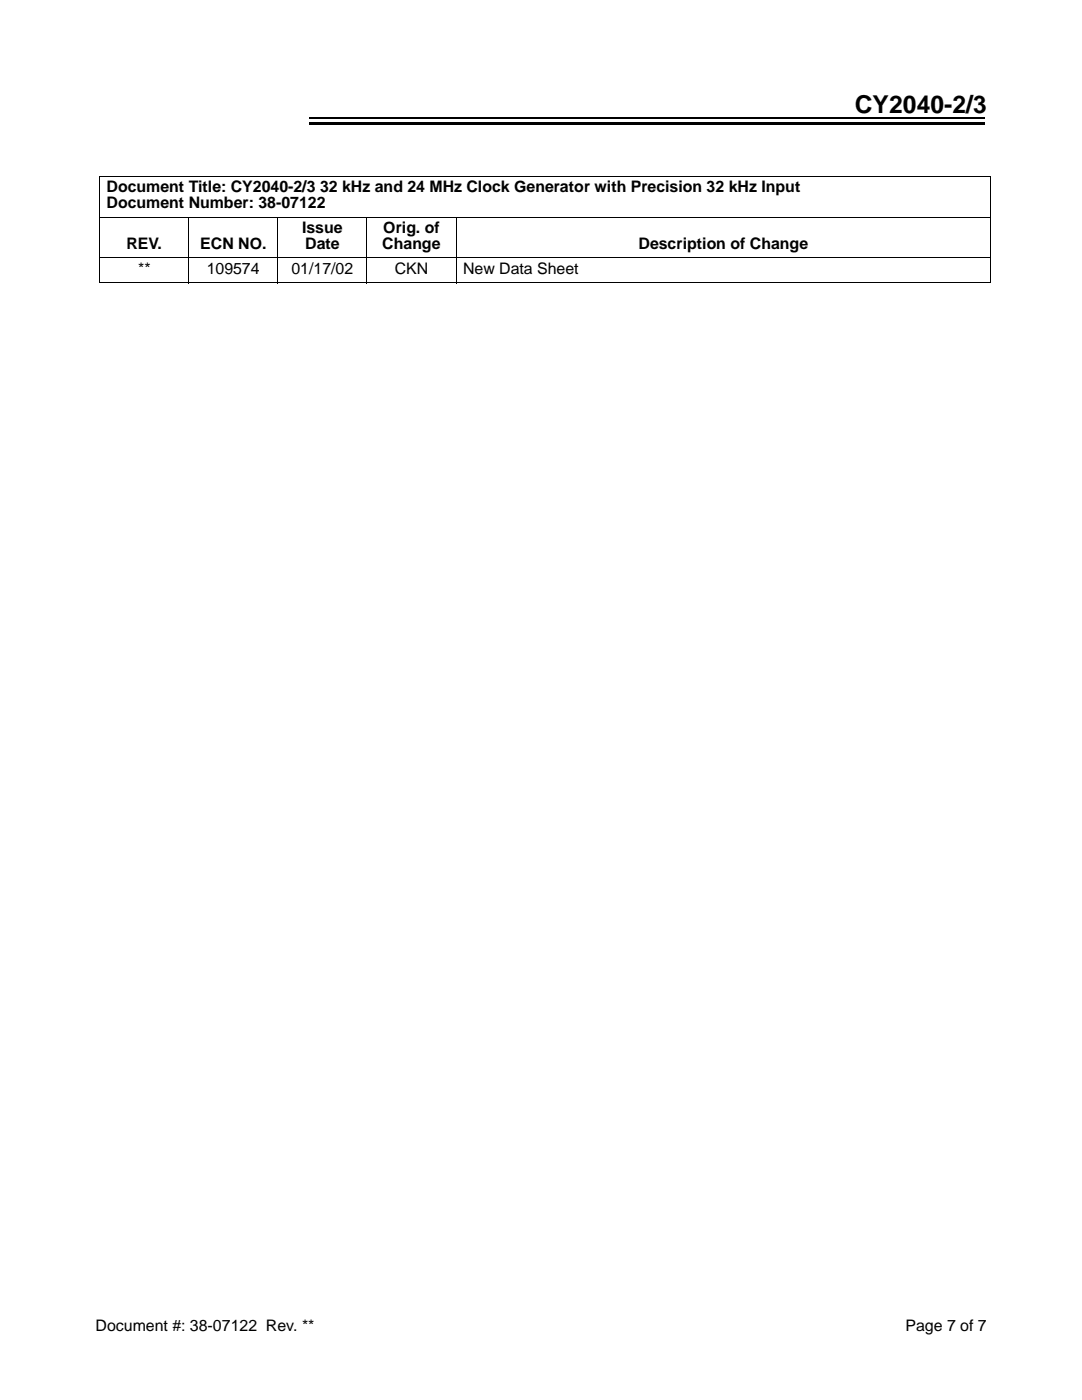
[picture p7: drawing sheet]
<svg xmlns="http://www.w3.org/2000/svg" width="216mm" height="279mm" viewBox="0 0 216 279" stroke-linecap="round" stroke-linejoin="round" font-family="sans-serif">
<defs><g id="words">
<text font-size="4.9" x="170.6" y="22.6">CY2040-2/3</text>
<g font-size="3.2">
<text x="21.3" y="41.6">Document Number: 38-07122</text>
<text x="21.3" y="38.4">Document Title: CY2040-2/3 32 kHz and 24 MHz Clock Generator with Precision 32 kHz Input</text>
<text x="60.3" y="46.5">Issue</text>
<text x="76.5" y="46.5">Orig. of</text>
<text x="25.2" y="49.7">REV.</text>
<text x="40" y="49.7">ECN NO.</text>
<text x="60.9" y="49.7">Date</text>
<text x="76.3" y="49.7">Change</text>
<text x="127.4" y="49.7">Description of Change</text>
<text x="27.5" y="54.7">**</text>
<text x="41.3" y="54.7">109574</text>
<text x="58.1" y="54.7">01/17/02</text>
<text x="78.8" y="54.7">CKN</text>
<text x="92.4" y="54.7">New Data Sheet</text>
<text x="19.1" y="265.7">Document #: 38-07122 Rev. **</text>
<text x="180.7" y="265.7">Page 7 of 7</text>
</g>
</g></defs>
<path d="M61.8 24.4h134.7v.6h-134.7z" fill-rule="evenodd" fill="#000"/>
<path d="M61.8 23.5h134.7" fill="none" stroke="#000" stroke-width=".21"/>
<path d="M60 18.1h1.7v8.5h-1.7z" fill-rule="evenodd" fill="#fff"/>
<path d="M20.2 12.8h41v13.4h-41z" fill="#fff"/>
<path d="M19.8 35.2h178M19.9 35.3v21M197.7 35.3v21M19.8 43.4h178M19.8 51.5h178M19.8 56.4h178M37.7 43.3v13.2M55.4 43.3v13.2M73.2 43.3v13.2M91 43.3v13.2" fill="none" stroke="#000" stroke-width=".2"/>
<use href="#words"/>
</svg>
